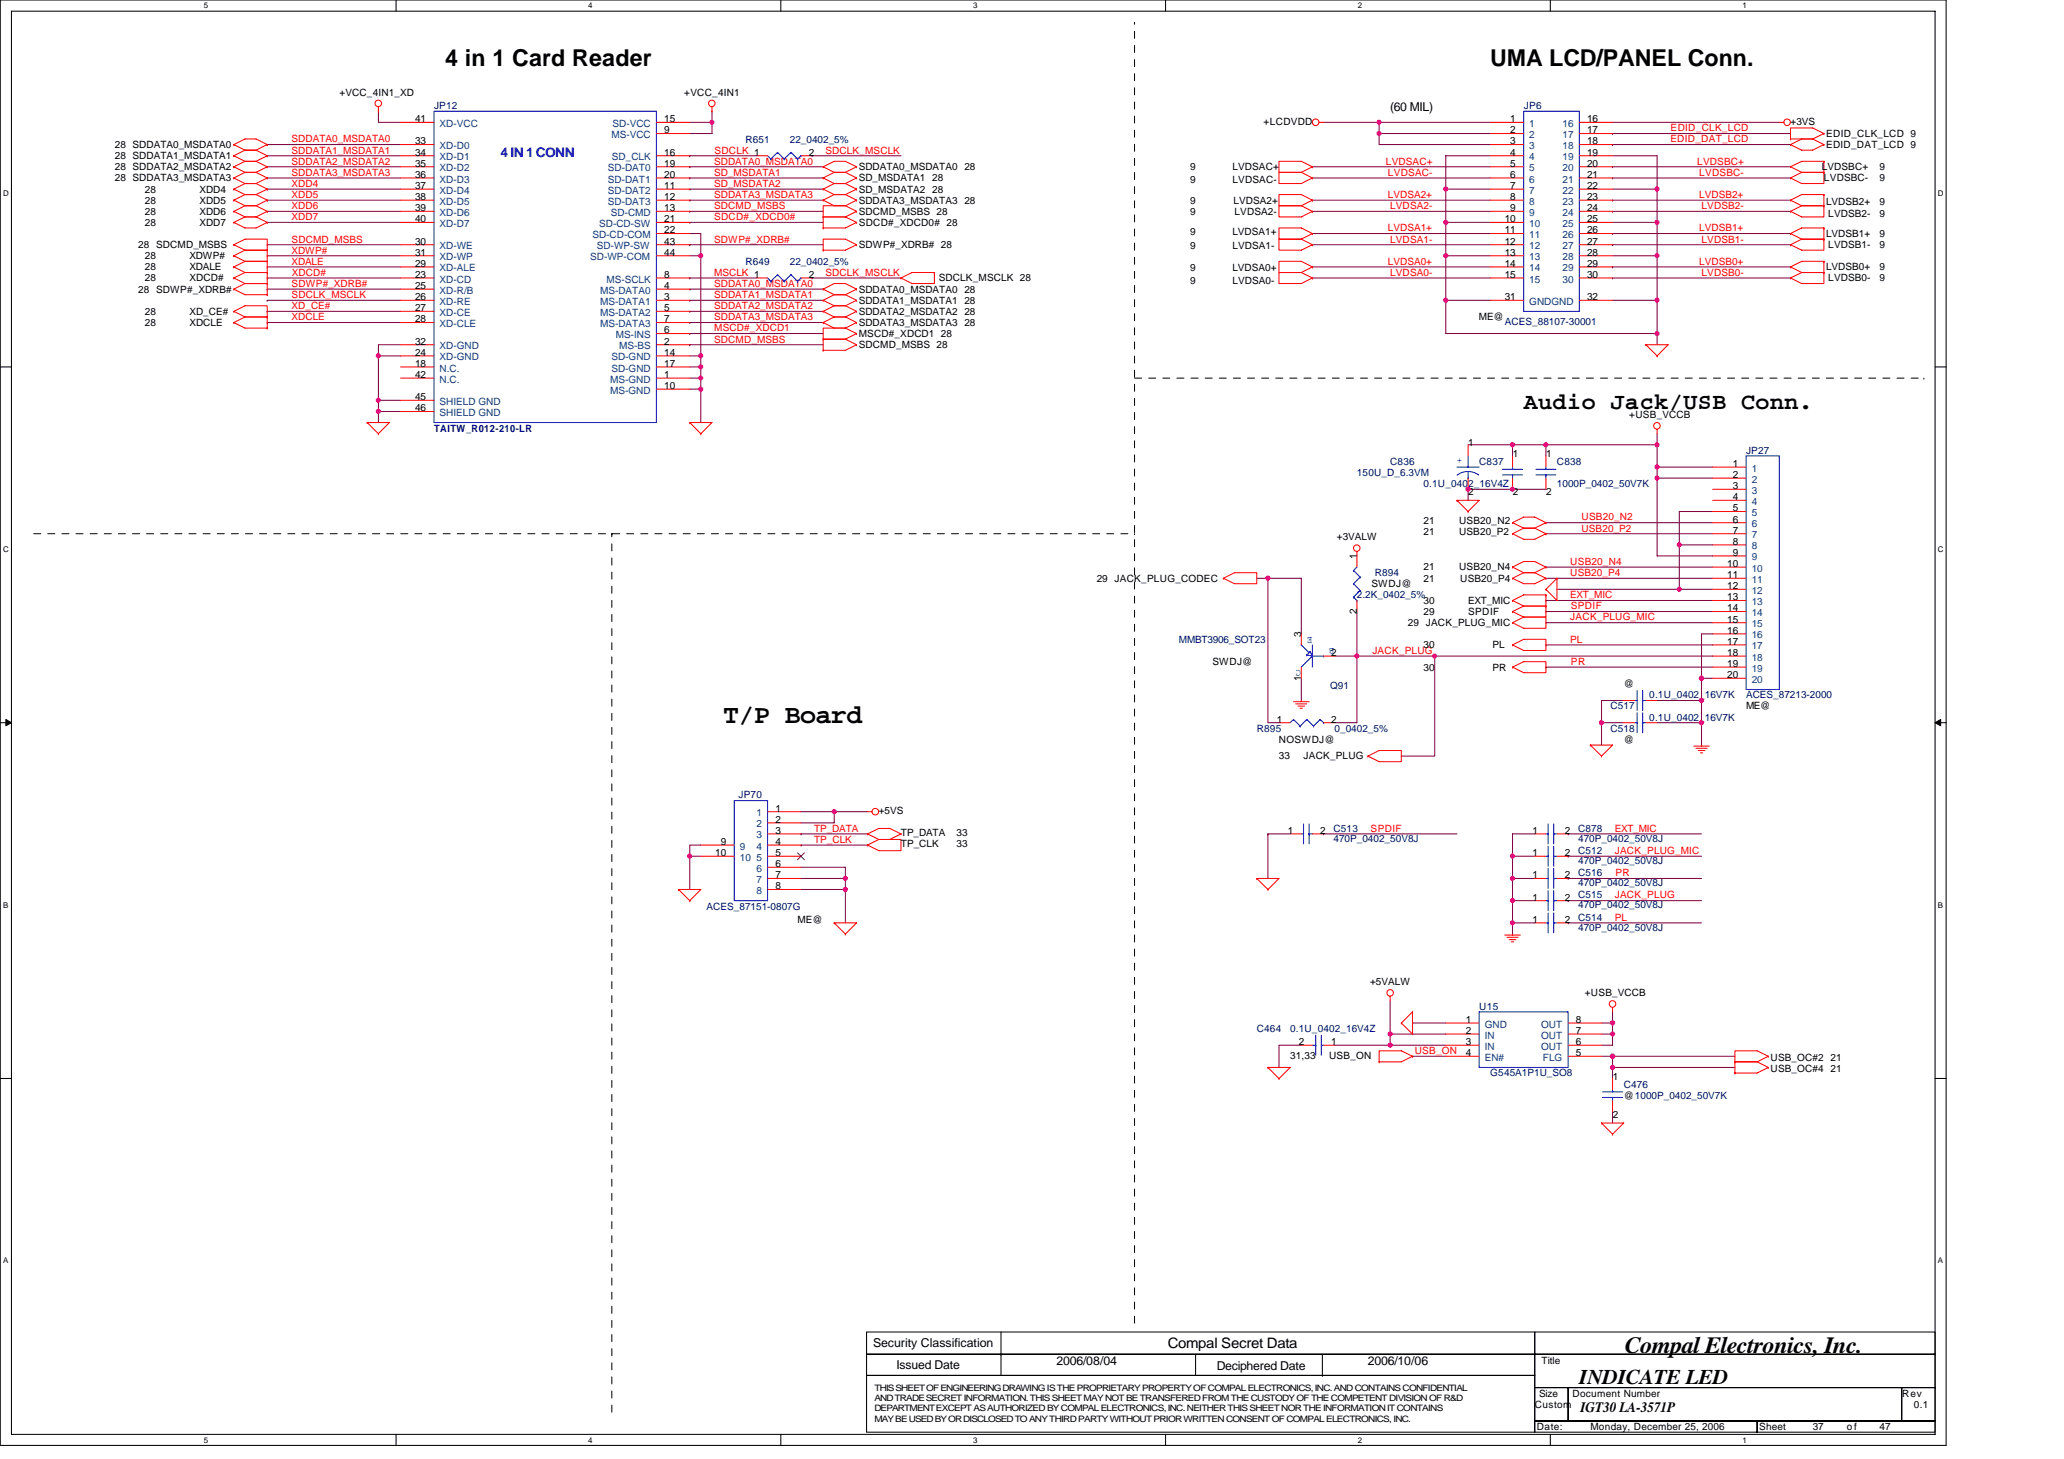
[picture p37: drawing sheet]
<svg xmlns="http://www.w3.org/2000/svg" width="297mm" height="210mm" viewBox="0 0 297 210" stroke-linecap="round" stroke-linejoin="round" font-family="sans-serif">
<defs><g id="words">
<text font-size="3.8" x="104.1" y="104">T/P Board</text>
<g font-size="3.3">
<text x="64" y="9.5">4 in 1 Card Reader</text>
<text x="214.5" y="9.5">UMA LCD/PANEL Conn.</text>
<text x="219.3" y="58.8">Audio Jack/USB Conn.</text>
<text x="233.8" y="194.7">Compal Electronics, Inc.</text>
</g>
<text font-size="3" x="227.3" y="199.2">INDICATE LED</text>
<g font-size="2.1">
<text x="168.1" y="194">Compal Secret Data</text>
<text x="227.4" y="203.2">IGT30 LA-3571P</text>
</g>
<text font-size="1.9" fill="#00f" x="72" y="22.6">4 IN 1 CONN</text>
<g font-size="1.8">
<text x="200.1" y="16">(60 MIL)</text>
<text x="125.7" y="193.9">Security Classification</text>
<text x="129" y="197">Issued Date</text>
<text x="152.1" y="196.5">2006/08/04</text>
<text x="175.1" y="197.1">Deciphered Date</text>
<text x="196.9" y="196.5">2006/10/06</text>
</g>
<g font-size="1.4">
<text x="48.8" y="13.8">+VCC_4IN1_XD</text>
<text x="59.7" y="17.6">41</text>
<text x="95.6" y="17.6">15</text>
<text x="98.5" y="13.8">+VCC_4IN1</text>
<text x="181.8" y="17.9">+LCDVDD</text>
<text x="217.4" y="17.6">1</text>
<text x="228.4" y="17.6">16</text>
<text x="257.7" y="17.9">+3VS</text>
<text x="16.5" y="21.3">28 SDDATA0_MSDATA0</text>
<text x="16.5" y="22.9">28 SDDATA1_MSDATA1</text>
<text x="59.7" y="20.8">33</text>
<text x="59.7" y="24">35</text>
<text x="59.7" y="22.4">34</text>
<text x="95.6" y="19.2">9</text>
<text x="95.6" y="22.4">16</text>
<text x="95.6" y="24">19</text>
<text x="116.4" y="22.4">2</text>
<text x="217.4" y="19.2">2</text>
<text x="217.4" y="20.8">3</text>
<text x="217.4" y="22.4">4</text>
<text x="217.4" y="24">5</text>
<text x="228.4" y="19.2">17</text>
<text x="228.4" y="20.8">18</text>
<text x="228.4" y="22.4">19</text>
<text x="228.4" y="24">20</text>
<text x="262.8" y="19.7">EDID_CLK_LCD 9</text>
<text x="262.8" y="21.3">EDID_DAT_LCD 9</text>
<text x="16.5" y="26.1">28 SDDATA3_MSDATA3</text>
<text x="16.5" y="24.5">28 SDDATA2_MSDATA2</text>
<text x="20.8" y="27.7">28</text>
<text x="20.8" y="29.3">28</text>
<text x="28.7" y="27.7">XDD4</text>
<text x="28.7" y="29.3">XDD5</text>
<text x="59.7" y="27.2">37</text>
<text x="59.7" y="28.8">38</text>
<text x="59.7" y="25.6">36</text>
<text x="95.6" y="27.2">11</text>
<text x="95.6" y="28.8">12</text>
<text x="95.6" y="25.6">20</text>
<text x="123.6" y="24.5">SDDATA0_MSDATA0 28</text>
<text x="123.6" y="26.1">SD_MSDATA1 28</text>
<text x="123.6" y="27.7">SD_MSDATA2 28</text>
<text x="123.6" y="29.3">SDDATA3_MSDATA3 28</text>
<text x="171.3" y="29.3">9</text>
<text x="171.3" y="24.5">9</text>
<text x="171.3" y="26.3">9</text>
<text x="177.4" y="24.5">LVDSAC+</text>
<text x="177.4" y="26.3">LVDSAC-</text>
<text x="177.5" y="29.3">LVDSA2+</text>
<text x="217.4" y="25.6">6</text>
<text x="217.4" y="27.2">7</text>
<text x="217.4" y="28.8">8</text>
<text x="228.4" y="25.6">21</text>
<text x="228.4" y="27.2">22</text>
<text x="228.4" y="28.8">23</text>
<text x="262.2" y="24.5">LVDSBC+</text>
<text x="262.5" y="26.1">LVDSBC-</text>
<text x="262.8" y="29.5">LVDSB2+</text>
<text x="270.5" y="26.1">9</text>
<text x="270.5" y="29.5">9</text>
<text x="270.5" y="24.5">9</text>
<text x="19.9" y="35.7">28 SDCMD_MSBS</text>
<text x="20.8" y="30.9">28</text>
<text x="20.8" y="32.5">28</text>
<text x="28.7" y="30.9">XDD6</text>
<text x="28.7" y="32.5">XDD7</text>
<text x="59.7" y="30.4">39</text>
<text x="59.7" y="32">40</text>
<text x="59.7" y="35.2">30</text>
<text x="95.6" y="35.2">43</text>
<text x="95.6" y="32">21</text>
<text x="95.6" y="30.4">13</text>
<text x="95.6" y="33.6">22</text>
<text x="123.6" y="30.9">SDCMD_MSBS 28</text>
<text x="123.6" y="32.5">SDCD#_XDCD0# 28</text>
<text x="123.6" y="35.7">SDWP#_XDRB# 28</text>
<text x="171.3" y="35.9">9</text>
<text x="171.3" y="33.8">9</text>
<text x="171.3" y="30.9">9</text>
<text x="177.4" y="35.9">LVDSA1-</text>
<text x="177.4" y="33.8">LVDSA1+</text>
<text x="177.7" y="30.9">LVDSA2-</text>
<text x="216.6" y="32">10</text>
<text x="216.6" y="33.6">11</text>
<text x="216.6" y="35.2">12</text>
<text x="217.4" y="30.4">9</text>
<text x="228.4" y="30.4">24</text>
<text x="228.4" y="32">25</text>
<text x="228.4" y="33.6">26</text>
<text x="228.4" y="35.2">27</text>
<text x="262.8" y="34.1">LVDSB1+</text>
<text x="263.1" y="35.7">LVDSB1-</text>
<text x="263.1" y="31.2">LVDSB2-</text>
<text x="270.5" y="34.1">9</text>
<text x="270.5" y="35.7">9</text>
<text x="270.5" y="31.2">9</text>
<text x="20.8" y="37.3">28</text>
<text x="20.8" y="38.9">28</text>
<text x="20.8" y="40.5">28</text>
<text x="27.3" y="37.3">XDWP#</text>
<text x="27.3" y="38.9">XDALE</text>
<text x="27.3" y="40.5">XDCD#</text>
<text x="59.7" y="36.8">31</text>
<text x="59.7" y="38.4">29</text>
<text x="59.7" y="41.6">25</text>
<text x="59.7" y="40">23</text>
<text x="95.6" y="41.6">4</text>
<text x="95.6" y="40">8</text>
<text x="95.6" y="36.8">44</text>
<text x="116.4" y="40">2</text>
<text x="135.1" y="40.5">SDCLK_MSCLK 28</text>
<text x="171.3" y="39.1">9</text>
<text x="171.3" y="40.8">9</text>
<text x="177.4" y="39.1">LVDSA0+</text>
<text x="177.4" y="40.8">LVDSA0-</text>
<text x="216.6" y="36.8">13</text>
<text x="216.6" y="38.4">14</text>
<text x="216.6" y="40">15</text>
<text x="228.4" y="36.8">28</text>
<text x="228.4" y="38.4">29</text>
<text x="228.4" y="40">30</text>
<text x="262.8" y="38.9">LVDSB0+</text>
<text x="263.1" y="40.5">LVDSB0-</text>
<text x="270.5" y="38.9">9</text>
<text x="270.5" y="40.5">9</text>
<text x="19.9" y="42.1">28 SDWP#_XDRB#</text>
<text x="20.8" y="45.3">28</text>
<text x="20.8" y="46.9">28</text>
<text x="27.3" y="45.3">XD_CE#</text>
<text x="27.3" y="46.9">XDCLE</text>
<text x="59.7" y="43.2">26</text>
<text x="59.7" y="44.8">27</text>
<text x="59.7" y="46.4">28</text>
<text x="95.6" y="46.4">7</text>
<text x="95.6" y="43.2">3</text>
<text x="95.6" y="44.8">5</text>
<text x="95.6" y="48">6</text>
<text x="123.6" y="42.1">SDDATA0_MSDATA0 28</text>
<text x="123.6" y="46.9">SDDATA3_MSDATA3 28</text>
<text x="123.6" y="43.7">SDDATA1_MSDATA1 28</text>
<text x="123.6" y="45.3">SDDATA2_MSDATA2 28</text>
<text x="212.8" y="46.1">ME@</text>
<text x="216.6" y="43.2">31</text>
<text x="228.4" y="43.2">32</text>
<text x="59.7" y="49.6">32</text>
<text x="59.7" y="51.2">24</text>
<text x="59.7" y="52.8">18</text>
<text x="95.6" y="52.8">17</text>
<text x="95.6" y="51.2">14</text>
<text x="95.6" y="49.6">2</text>
<text x="123.6" y="50.1">SDCMD_MSBS 28</text>
<text x="123.6" y="48.5">MSCD#_XDCD1 28</text>
<text x="59.7" y="54.4">42</text>
<text x="59.7" y="57.6">45</text>
<text x="59.7" y="59.2">46</text>
<text x="95.6" y="56">10</text>
<text x="95.6" y="54.4">1</text>
<text x="211.3" y="64.2">1</text>
<text x="217.7" y="65.8">1</text>
<text x="222.5" y="65.8">1</text>
<text x="234.5" y="60.2">+USB_VCCB</text>
<text x="211.3" y="71.2">2</text>
<text x="217.7" y="71.2">2</text>
<text x="222.5" y="71.2">2</text>
<text x="249.4" y="67.2">1</text>
<text x="249.4" y="68.8">2</text>
<text x="249.4" y="70.4">3</text>
<text x="249.4" y="72">4</text>
<text x="192.4" y="77.8">+3VALW</text>
<text x="204.9" y="75.4">21</text>
<text x="204.9" y="77">21</text>
<text x="210" y="75.4">USB20_N2</text>
<text x="210" y="77">USB20_P2</text>
<text x="249.4" y="73.6">5</text>
<text x="249.4" y="75.2">6</text>
<text x="249.4" y="76.8">7</text>
<text x="157.8" y="83.7">29 JACK_PLUG_CODEC</text>
<text x="195.3" y="80.5" transform="rotate(-90 195.3 80.5)">1</text>
<text x="204.9" y="82.1">21</text>
<text x="204.9" y="83.7">21</text>
<text x="210" y="82.1">USB20_N4</text>
<text x="210.2" y="83.7">USB20_P4</text>
<text x="248.6" y="81.6">10</text>
<text x="248.6" y="83.2">11</text>
<text x="249.4" y="78.4">8</text>
<text x="249.4" y="80">9</text>
<text x="195.3" y="88.3" transform="rotate(-90 195.3 88.3)">2</text>
<text x="197.4" y="84.5">SWDJ@</text>
<text x="204.9" y="86.9">30</text>
<text x="204.9" y="88.5">29</text>
<text x="211.3" y="86.9">EXT_MIC</text>
<text x="211.3" y="88.5">SPDIF</text>
<text x="248.6" y="84.8">12</text>
<text x="248.6" y="86.4">13</text>
<text x="248.6" y="88">14</text>
<text x="248.6" y="89.6">15</text>
<text x="174.5" y="95.7">SWDJ@</text>
<text x="187.3" y="91.7" transform="rotate(-90 187.3 91.7)">3</text>
<text x="191.6" y="94.4">2</text>
<text x="202.6" y="90.1">29 JACK_PLUG_MIC</text>
<text x="204.9" y="93.3">30</text>
<text x="214.8" y="93.3">PL</text>
<text x="248.6" y="91.2">16</text>
<text x="248.6" y="92.8">17</text>
<text x="248.6" y="94.4">18</text>
<text x="248.6" y="96">19</text>
<text x="187.3" y="97.9" transform="rotate(-90 187.3 97.9)">1</text>
<text x="204.9" y="96.5">30</text>
<text x="214.8" y="96.5">PR</text>
<text x="233.7" y="98.9">@</text>
<text x="248.6" y="97.6">20</text>
<text x="183.7" y="104">1</text>
<text x="184.1" y="106.9">NOSWDJ@</text>
<text x="191.6" y="104">2</text>
<text x="233.7" y="106.9">@</text>
<text x="251.3" y="102.1">ME@</text>
<text x="184.1" y="109.3">33</text>
<text x="187.6" y="109.3">JACK_PLUG</text>
<text x="111.6" y="116.8">1</text>
<text x="111.6" y="118.4">2</text>
<text x="111.6" y="120">3</text>
<text x="126.5" y="117.2">+5VS</text>
<text x="185.4" y="120">1</text>
<text x="190" y="120">2</text>
<text x="220.6" y="120">1</text>
<text x="225.2" y="120">2</text>
<text x="102.9" y="123.2">10</text>
<text x="103.7" y="121.6">9</text>
<text x="111.6" y="121.6">4</text>
<text x="111.6" y="123.2">5</text>
<text x="111.6" y="124.8">6</text>
<text x="129.7" y="120.4">TP_DATA</text>
<text x="129.7" y="122">TP_CLK</text>
<text x="137.7" y="122">33</text>
<text x="137.7" y="120.4">33</text>
<text x="220.6" y="123.2">1</text>
<text x="225.2" y="123.2">2</text>
<text x="111.6" y="126.4">7</text>
<text x="111.6" y="128">8</text>
<text x="220.6" y="129.6">1</text>
<text x="220.6" y="126.4">1</text>
<text x="225.2" y="129.6">2</text>
<text x="225.2" y="126.4">2</text>
<text x="114.8" y="132.8">ME@</text>
<text x="220.6" y="132.8">1</text>
<text x="225.2" y="132.8">2</text>
<text x="197.2" y="141.8">+5VALW</text>
<text x="228.1" y="143.4">+USB_VCCB</text>
<text x="210.9" y="147.2">1</text>
<text x="210.9" y="148.8">2</text>
<text x="226.8" y="147.2">8</text>
<text x="226.8" y="148.8">7</text>
<text x="185.7" y="152.4">31,33</text>
<text x="186.9" y="150.4">2</text>
<text x="191.3" y="152.4">USB_ON</text>
<text x="191.6" y="150.4">1</text>
<text x="210.9" y="150.4">3</text>
<text x="210.9" y="152">4</text>
<text x="226.8" y="152">5</text>
<text x="226.8" y="150.4">6</text>
<text x="232.1" y="155.4">1</text>
<text x="254.8" y="152.7">USB_OC#2 21</text>
<text x="254.8" y="154.3">USB_OC#4 21</text>
<text x="232.1" y="160.8">2</text>
<text x="233.7" y="158.1">@1000P_0402_50V7K</text>
<text x="221.8" y="196.4">Title</text>
<text x="220.9" y="202.6">Custom</text>
<text x="221.5" y="201">Size</text>
<text x="226.3" y="201">Document Number</text>
<text x="273.7" y="201">Rev</text>
<text x="275.4" y="202.6">0.1</text>
<text x="221.2" y="205.8">Date:</text>
<text x="228.9" y="205.8">Monday, December 25, 2006</text>
<text x="253.2" y="205.8">Sheet</text>
<text x="260.9" y="205.8">37</text>
<text x="265.8" y="205.8">of</text>
<text x="270.5" y="205.8">47</text>
</g>
<g font-size="1.4" fill="#000080">
<text x="62.5" y="15.7">JP12</text>
<text x="219.3" y="15.7">JP6</text>
<text x="107.3" y="20.5">R651</text>
<text x="113.7" y="20.5">22_0402_5%</text>
<text x="107.3" y="38.1">R649</text>
<text x="113.7" y="38.1">22_0402_5%</text>
<text x="216.6" y="46.7">ACES_88107-30001</text>
<text x="62.5" y="62.1">TAITW_R012-210-LR</text>
<text x="251.3" y="65.3">JP27</text>
<text x="195.3" y="68.5">150U_D_6.3VM</text>
<text x="200.1" y="66.9">C836</text>
<text x="204.9" y="70.1">0.1U_0402_16V4Z</text>
<text x="212.9" y="66.9">C837</text>
<text x="224.1" y="66.9">C838</text>
<text x="224.1" y="70.1">1000P_0402_50V7K</text>
<text x="197.8" y="82.9">R894</text>
<text x="195.3" y="86.1">2.2K_0402_5%</text>
<text x="169.7" y="92.5">MMBT3906_SOT23</text>
<text x="191.4" y="99.2">Q91</text>
<text x="237.4" y="100.5">0.1U_0402_16V7K</text>
<text x="251.3" y="100.5">ACES_87213-2000</text>
<text x="180.9" y="105.3">R895</text>
<text x="192.1" y="105.3">0_0402_5%</text>
<text x="231.8" y="102.1">C517</text>
<text x="231.8" y="105.3">C518</text>
<text x="237.4" y="103.7">0.1U_0402_16V7K</text>
<text x="106.3" y="114.9">JP70</text>
<text x="191.9" y="119.7">C513</text>
<text x="227.1" y="119.7">C878</text>
<text x="191.9" y="121.2">470P_0402_50V8J</text>
<text x="227.1" y="122.9">C512</text>
<text x="227.1" y="124.4">470P_0402_50V8J</text>
<text x="227.1" y="121.2">470P_0402_50V8J</text>
<text x="101.7" y="130.9">ACES_87151-0807G</text>
<text x="227.1" y="129.3">C515</text>
<text x="227.1" y="130.7">470P_0402_50V8J</text>
<text x="227.1" y="126.1">C516</text>
<text x="227.1" y="127.6">470P_0402_50V8J</text>
<text x="227.1" y="132.5">C514</text>
<text x="227.1" y="134">470P_0402_50V8J</text>
<text x="180.9" y="148.5">C464</text>
<text x="185.7" y="148.5">0.1U_0402_16V4Z</text>
<text x="212.9" y="145.3">U15</text>
<text x="214.5" y="154.9">G545A1P1U_SO8</text>
<text x="233.7" y="156.5">C476</text>
</g>
<g font-size="1.4" fill="#f00">
<text x="42" y="20.5">SDDATA0_MSDATA0</text>
<text x="42" y="22.1">SDDATA1_MSDATA1</text>
<text x="42" y="23.7">SDDATA2_MSDATA2</text>
<text x="102.8" y="23.7">SDDATA0_MSDATA0</text>
<text x="102.8" y="22.1">SDCLK 1</text>
<text x="118.8" y="22.1">SDCLK_MSCLK</text>
<text x="199.4" y="23.7">LVDSAC+</text>
<text x="240.4" y="20.5">EDID_DAT_LCD</text>
<text x="240.4" y="18.9">EDID_CLK_LCD</text>
<text x="244.2" y="23.7">LVDSBC+</text>
<text x="42" y="25.3">SDDATA3_MSDATA3</text>
<text x="42" y="26.9">XDD4</text>
<text x="42" y="28.5">XDD5</text>
<text x="102.8" y="25.3">SD_MSDATA1</text>
<text x="102.8" y="28.5">SDDATA3_MSDATA3</text>
<text x="102.8" y="26.9">SD_MSDATA2</text>
<text x="199.7" y="28.5">LVDSA2+</text>
<text x="199.7" y="25.3">LVDSAC-</text>
<text x="244.6" y="25.3">LVDSBC-</text>
<text x="244.6" y="28.5">LVDSB2+</text>
<text x="42" y="34.9">SDCMD_MSBS</text>
<text x="42" y="31.7">XDD7</text>
<text x="42" y="30.1">XDD6</text>
<text x="102.8" y="30.1">SDCMD_MSBS</text>
<text x="102.8" y="31.7">SDCD#_XDCD0#</text>
<text x="102.8" y="34.9">SDWP#_XDRB#</text>
<text x="199.7" y="33.3">LVDSA1+</text>
<text x="200.1" y="30.1">LVDSA2-</text>
<text x="200.1" y="34.9">LVDSA1-</text>
<text x="244.6" y="33.3">LVDSB1+</text>
<text x="244.9" y="34.9">LVDSB1-</text>
<text x="244.9" y="30.1">LVDSB2-</text>
<text x="42" y="36.5">XDWP#</text>
<text x="42" y="41.3">SDWP#_XDRB#</text>
<text x="42" y="38.1">XDALE</text>
<text x="42" y="39.7">XDCD#</text>
<text x="102.8" y="41.3">SDDATA0_MSDATA0</text>
<text x="102.8" y="39.7">MSCLK 1</text>
<text x="118.8" y="39.7">SDCLK_MSCLK</text>
<text x="199.7" y="38.1">LVDSA0+</text>
<text x="200.1" y="39.7">LVDSA0-</text>
<text x="244.6" y="38.1">LVDSB0+</text>
<text x="244.9" y="39.7">LVDSB0-</text>
<text x="42" y="44.5">XD_CE#</text>
<text x="42" y="42.9">SDCLK_MSCLK</text>
<text x="42" y="46.1">XDCLE</text>
<text x="102.8" y="47.7">MSCD#_XDCD1</text>
<text x="102.8" y="46.1">SDDATA3_MSDATA3</text>
<text x="102.8" y="44.5">SDDATA2_MSDATA2</text>
<text x="102.8" y="42.9">SDDATA1_MSDATA1</text>
<text x="102.8" y="49.3">SDCMD_MSBS</text>
<text x="227.6" y="76.5">USB20_P2</text>
<text x="227.6" y="74.9">USB20_N2</text>
<text x="226" y="81.3">USB20_N4</text>
<text x="226" y="82.9">USB20_P4</text>
<text x="226" y="86.1">EXT_MIC</text>
<text x="226" y="89.3">JACK_PLUG_MIC</text>
<text x="226.1" y="87.7">SPDIF</text>
<text x="197.5" y="94.1">JACK_PLUG</text>
<text x="226" y="92.5">PL</text>
<text x="226.1" y="95.7">PR</text>
<text x="117.2" y="119.7">TP_DATA</text>
<text x="197.2" y="119.7">SPDIF</text>
<text x="232.4" y="119.7">EXT_MIC</text>
<text x="117.2" y="121.3">TP_CLK</text>
<text x="232.4" y="122.9">JACK_PLUG_MIC</text>
<text x="232.4" y="129.3">JACK_PLUG</text>
<text x="232.5" y="126.1">PR</text>
<text x="232.4" y="132.5">PL</text>
<text x="203.6" y="151.7">USB_ON</text>
</g>
<g font-size="1.4" fill="#004080">
<text x="63.3" y="21.5">XD-D0</text>
<text x="63.3" y="23.1">XD-D1</text>
<text x="63.3" y="18.3">XD-VCC</text>
<text x="88" y="19.9">MS-VCC</text>
<text x="88.1" y="23.1">SD_CLK</text>
<text x="88.2" y="18.3">SD-VCC</text>
<text x="220.1" y="18.3">1</text>
<text x="220.1" y="19.9">2</text>
<text x="220.1" y="21.5">3</text>
<text x="220.1" y="23.1">4</text>
<text x="224.9" y="18.3">16</text>
<text x="224.9" y="19.9">17</text>
<text x="224.9" y="21.5">18</text>
<text x="224.9" y="23.1">19</text>
<text x="63.3" y="27.9">XD-D4</text>
<text x="63.3" y="24.7">XD-D2</text>
<text x="63.3" y="29.5">XD-D5</text>
<text x="63.3" y="26.3">XD-D3</text>
<text x="87.5" y="27.9">SD-DAT2</text>
<text x="87.5" y="24.7">SD-DAT0</text>
<text x="87.5" y="29.5">SD-DAT3</text>
<text x="87.5" y="26.3">SD-DAT1</text>
<text x="220.1" y="24.7">5</text>
<text x="220.1" y="26.3">6</text>
<text x="220.1" y="27.9">7</text>
<text x="220.1" y="29.5">8</text>
<text x="224.9" y="24.7">20</text>
<text x="224.9" y="26.3">21</text>
<text x="224.9" y="27.9">22</text>
<text x="224.9" y="29.5">23</text>
<text x="63.3" y="31.1">XD-D6</text>
<text x="63.3" y="32.7">XD-D7</text>
<text x="63.3" y="35.9">XD-WE</text>
<text x="85.3" y="34.3">SD-CD-COM</text>
<text x="85.9" y="35.9">SD-WP-SW</text>
<text x="86.2" y="32.7">SD-CD-SW</text>
<text x="87.9" y="31.1">SD-CMD</text>
<text x="220.1" y="31.1">9</text>
<text x="220.1" y="32.7">10</text>
<text x="220.1" y="34.3">11</text>
<text x="220.1" y="35.9">12</text>
<text x="224.9" y="31.1">24</text>
<text x="224.9" y="32.7">25</text>
<text x="224.9" y="34.3">26</text>
<text x="224.9" y="35.9">27</text>
<text x="63.3" y="37.5">XD-WP</text>
<text x="63.3" y="39.1">XD-ALE</text>
<text x="63.3" y="40.7">XD-CD</text>
<text x="84.9" y="37.5">SD-WP-COM</text>
<text x="87.3" y="40.7">MS-SCLK</text>
<text x="220.1" y="37.5">13</text>
<text x="220.1" y="39.1">14</text>
<text x="220.1" y="40.7">15</text>
<text x="224.9" y="37.5">28</text>
<text x="224.9" y="39.1">29</text>
<text x="224.9" y="40.7">30</text>
<text x="63.3" y="43.9">XD-RE</text>
<text x="63.3" y="45.5">XD-CE</text>
<text x="63.3" y="42.3">XD-R/B</text>
<text x="63.3" y="47.1">XD-CLE</text>
<text x="86.4" y="47.1">MS-DATA3</text>
<text x="86.4" y="42.3">MS-DATA0</text>
<text x="86.4" y="43.9">MS-DATA1</text>
<text x="86.4" y="45.5">MS-DATA2</text>
<text x="220.1" y="43.9">GNDGND</text>
<text x="63.3" y="50.3">XD-GND</text>
<text x="63.3" y="51.9">XD-GND</text>
<text x="63.3" y="53.5">N.C.</text>
<text x="88" y="53.5">SD-GND</text>
<text x="88" y="51.9">SD-GND</text>
<text x="88.6" y="48.7">MS-INS</text>
<text x="89.1" y="50.3">MS-BS</text>
<text x="63.3" y="55.1">N.C.</text>
<text x="63.3" y="58.3">SHIELD GND</text>
<text x="63.3" y="59.9">SHIELD GND</text>
<text x="87.8" y="56.7">MS-GND</text>
<text x="87.8" y="55.1">MS-GND</text>
<text x="252.1" y="67.9">1</text>
<text x="252.1" y="69.5">2</text>
<text x="252.1" y="71.1">3</text>
<text x="252.1" y="72.7">4</text>
<text x="252.1" y="74.3">5</text>
<text x="252.1" y="75.9">6</text>
<text x="252.1" y="77.5">7</text>
<text x="252.1" y="79.1">8</text>
<text x="252.1" y="80.7">9</text>
<text x="252.1" y="82.3">10</text>
<text x="252.1" y="83.9">11</text>
<text x="252.1" y="85.5">12</text>
<text x="252.1" y="87.1">13</text>
<text x="252.1" y="88.7">14</text>
<text x="252.1" y="90.3">15</text>
<text x="252.1" y="91.9">16</text>
<text x="252.1" y="93.5">17</text>
<text x="252.1" y="95.1">18</text>
<text x="252.1" y="96.7">19</text>
<text x="252.1" y="98.3">20</text>
<text x="108.9" y="117.5">1</text>
<text x="108.9" y="119.1">2</text>
<text x="106.5" y="122.3">9</text>
<text x="106.5" y="123.9">10</text>
<text x="108.9" y="120.7">3</text>
<text x="108.9" y="122.3">4</text>
<text x="108.9" y="123.9">5</text>
<text x="108.9" y="125.5">6</text>
<text x="108.9" y="127.1">7</text>
<text x="108.9" y="128.7">8</text>
<text x="213.7" y="147.9">GND</text>
<text x="213.7" y="149.5">IN</text>
<text x="221.8" y="147.9">OUT</text>
<text x="221.8" y="149.5">OUT</text>
<text x="213.7" y="151.1">IN</text>
<text x="213.7" y="152.7">EN#</text>
<text x="221.8" y="151.1">OUT</text>
<text x="222.1" y="152.7">FLG</text>
</g>
<g font-size="1.4" fill="#00f">
<text x="209.7" y="66.6">+</text>
<text x="188.9" y="91.6" transform="rotate(180 188.9 91.6)">E</text>
<text x="192.1" y="93.2" transform="rotate(180 192.1 93.2)">B</text>
<text x="187.3" y="96.4" transform="rotate(180 187.3 96.4)">C</text>
</g>
<g font-size="1.3">
<text x="125.8" y="200.2">THIS SHEET OF ENGINEERING DRAWING IS THE PROPRIETARY PROPERTY OF COMPAL ELECTRONICS, INC. AND CONTAINS CONFIDENTIAL</text>
<text x="125.8" y="201.7">AND TRADE SECRET INFORMATION. THIS SHEET MAY NOT BE TRANSFERED FROM THE CUSTODY OF THE COMPETENT DIVISION OF R&amp;D</text>
<text x="125.8" y="203.1">DEPARTMENT EXCEPT AS AUTHORIZED BY COMPAL ELECTRONICS, INC. NEITHER THIS SHEET NOR THE INFORMATION IT CONTAINS</text>
<text x="125.8" y="204.6">MAY BE USED BY OR DISCLOSED TO ANY THIRD PARTY WITHOUT PRIOR WRITTEN CONSENT OF COMPAL ELECTRONICS, INC.</text>
</g>
<g font-size="1.1">
<text x="29.3" y="1.2">5</text>
<text x="84.7" y="1.2">4</text>
<text x="140" y="1.2">3</text>
<text x="195.4" y="1.2">2</text>
<text x="250.8" y="1.2">1</text>
<text x=".4" y="28.2">D</text>
<text x="278.9" y="28.2">D</text>
<text x=".4" y="79.4">C</text>
<text x="278.9" y="79.4">C</text>
<text x=".4" y="130.6">B</text>
<text x="278.9" y="130.6">B</text>
<text x=".4" y="181.8">A</text>
<text x="278.9" y="181.8">A</text>
<text x="29.3" y="207.6">5</text>
<text x="84.7" y="207.6">4</text>
<text x="140" y="207.6">3</text>
<text x="195.4" y="207.6">2</text>
<text x="250.8" y="207.6">1</text>
</g>
</g></defs>
<path d="M0 0h280.1v208h-280.1zM1.6 1.6h276.9v204.8h-276.9z" fill="none" stroke="#000" stroke-width=".15"/>
<g fill="#fff">
<path d="M29.3 .2h.6v1.2h-.6z"/>
<path d="M29.3 206.6h.6v1.3h-.6z"/>
</g>
<path d="M57 0v1.6M57 206.4v1.6" fill="none" stroke="#000" stroke-width=".15"/>
<g fill="#fff">
<path d="M84.7 .2h.6v1.2h-.6z"/>
<path d="M84.7 206.6h.6v1.3h-.6z"/>
</g>
<path d="M112.4 0v1.6M112.4 206.4v1.6" fill="none" stroke="#000" stroke-width=".15"/>
<g fill="#fff">
<path d="M140 .2h.6v1.2h-.6z"/>
<path d="M140 206.6h.6v1.3h-.6z"/>
</g>
<path d="M167.7 0v1.6M167.7 206.4v1.6" fill="none" stroke="#000" stroke-width=".15"/>
<g fill="#fff">
<path d="M195.4 .2h.6v1.2h-.6z"/>
<path d="M195.4 206.6h.6v1.3h-.6z"/>
</g>
<path d="M223.1 0v1.6M223.1 206.4v1.6" fill="none" stroke="#000" stroke-width=".15"/>
<g fill="#fff">
<path d="M250.8 .2h.6v1.2h-.6z"/>
<path d="M250.8 206.6h.6v1.3h-.6z"/>
<path d="M.4 27.2h.8v1.3h-.8z"/>
<path d="M278.9 27.2h.8v1.3h-.8z"/>
<path d="M.4 78.4h.8v1.3h-.8z"/>
<path d="M278.9 78.4h.8v1.3h-.8z"/>
</g>
<path d="M0 52.8h1.6M278.5 52.8h1.6" fill="none" stroke="#000" stroke-width=".15"/>
<g fill="#fff">
<path d="M.4 129.6h.8v1.3h-.8z"/>
<path d="M278.9 129.6h.7v1.3h-.7z"/>
</g>
<path d="M0 104h1.6M278.5 104h1.6" fill="none" stroke="#000" stroke-width=".15"/>
<path d="M.8 103.5l.8 .5-.8 .5zM278.5 104l.8-.5v1z" fill="#000" stroke="#000" stroke-width=".14"/>
<g fill="#fff">
<path d="M.4 180.8h.8v1.3h-.8z"/>
<path d="M278.9 180.8h.7v1.3h-.7z"/>
</g>
<g fill="none" stroke="#000" stroke-width=".15">
<path d="M0 155.2h1.6M278.5 155.2h1.6M124.7 191.7h96.2v3.2h-96.2zM124.7 194.9h96.2v3.1h-96.2zM124.7 198h96.2v8.1h-96.2zM144.1 194.9h.1M144.1 194.9v3.1M144.1 191.7v3.2M172.1 194.9v3.1M190.3 198h.1M190.3 194.9v3.1M220.9 191.7h57.6v3.2h-57.6z"/>
<path d="M220.9 194.9h57.6v4.8h-57.6zM220.9 199.7h4.8v4.8h-4.8zM225.7 199.7h48v4.8h-48zM273.7 199.7h4.8v4.8h-4.8zM220.9 204.5h32v1.6h-32zM252.9 204.5h25.6v1.6h-25.6z"/>
</g>
<g fill="none" stroke="#800040" stroke-width=".15">
<path d="M54.5 16v1.6h3.2M99.3 17.6h3.2M102.5 16v1.6M102.5 17.6v1.6h-3.2M190.5 17.6h8M198.5 19.2v1.6h16M198.5 17.6h16M198.5 17.6v1.6M198.5 19.2h16M232.1 19.2h.1M232.1 17.6h24M232.1 19.2h25.6"/>
<path d="M38.5 36.8h.1M38.5 20.8h.1M38.5 25.6h.1M38.5 35.2h.1M38.5 32h.1M38.5 27.2h.1M38.5 30.4h.1M38.5 28.8h.1M38.5 38.4h.1M38.5 22.4h.1M38.5 24h.1M38.5 20.8h19.2"/>
<path d="M38.5 24h19.2M38.5 25.6h19.2M38.5 38.4h19.2M38.5 35.2h19.2M38.5 28.8h19.2M38.5 30.4h19.2M38.5 36.8h19.2M38.5 32h19.2M38.5 27.2h19.2M38.5 22.4h19.2M99.3 24h.1M99.3 25.6h.1"/>
<path d="M99.3 28.8h.1M99.3 27.2h.1M99.3 30.4h.1M99.3 32h.1M99.3 35.2h.1M99.3 33.6h1.6v3.2M99.3 36.8h1.6M99.3 22.4h.1M99.3 24h19.2M99.3 25.6h19.2M99.3 35.2h19.2M99.3 28.8h19.2"/>
<path d="M99.3 30.4h19.2M99.3 32h19.2M99.3 27.2h19.2M99.3 22.4h9.6M100.9 36.8v14.4M116.9 22.4h.1M116.9 22.4h12.8M188.9 30.4h.1M188.9 28.8h.1M188.9 35.2h.1M188.9 33.6h.1M188.9 38.4h.1"/>
<path d="M188.9 24h.1M188.9 25.6h.1M188.9 24h25.6M188.9 25.6h25.6M188.9 38.4h25.6M188.9 33.6h25.6M188.9 35.2h25.6M188.9 28.8h25.6M188.9 30.4h25.6M208.1 27.2v4.8M208.1 36.8h6.4M208.1 32h6.4"/>
<path d="M208.1 36.8v6.4M208.1 32v4.8M208.1 27.2h6.4M214.5 22.4h-6.4v4.8M232.1 22.4h6.4v4.8M232.1 20.8h.1M232.1 24h.1M232.1 25.6h.1M232.1 38.4h.1M232.1 33.6h.1M232.1 35.2h.1M232.1 28.8h.1"/>
<path d="M232.1 30.4h.1M232.1 27.2h6.4M232.1 32h6.4M232.1 36.8h6.4M232.1 20.8h25.6M232.1 24h25.6M232.1 25.6h25.6M232.1 38.4h25.6M232.1 33.6h25.6M232.1 35.2h25.6M232.1 28.8h25.6M232.1 30.4h25.6"/>
<path d="M238.5 36.8v6.4M238.5 27.2v4.8M238.5 32v4.8M38.5 40h.1M38.5 41.6h.1M38.5 44.8h.1M38.5 43.2h.1M38.5 46.4h.1M38.5 40h19.2M38.5 41.6h19.2M38.5 44.8h19.2M38.5 43.2h19.2"/>
<path d="M38.5 46.4h19.2M54.5 57.6h3.2M54.5 59.2v1.6M54.5 51.2v6.4M54.5 51.2h3.2M54.5 57.6v1.6M54.5 59.2h3.2M57.7 49.6h-3.2v1.6M99.3 48h.1M99.3 41.6h.1M99.3 46.4h.1M99.3 52.8h1.6"/>
<path d="M99.3 56h1.6M99.3 49.6h.1M99.3 40h.1M99.3 44.8h.1M99.3 43.2h.1M99.3 51.2h1.6M99.3 54.4h1.6M99.3 40h9.6M99.3 48h19.2M99.3 41.6h19.2M99.3 44.8h19.2M99.3 43.2h19.2"/>
<path d="M99.3 46.4h19.2M99.3 49.6h19.2M100.9 52.8v1.6M100.9 56v4.8M100.9 54.4v1.6M100.9 51.2v1.6M116.9 40h.1M116.9 40h12.8M188.9 40h.1M188.9 40h25.6M208.1 43.2v4.8h30.4M208.1 43.2h6.4"/>
<path d="M232.1 40h.1M232.1 43.2h6.4M232.1 40h25.6M238.5 43.2v4.8M238.5 48v1.6M211.3 64h6.4M222.5 64h-4.8v1.6M222.5 70.4h-11.2v1.6M222.5 76.8h.1M222.5 75.2h.1M222.5 76.8h24M222.5 75.2h24"/>
<path d="M238.5 68.8h8M238.5 68.8v11.2h8M238.5 64v3.2M238.5 67.2h8M238.5 67.2v1.6M238.5 62.4v1.6M238.5 64h-16v1.6M241.7 78.4h4.8M241.7 78.4v6.4h-17.6M246.5 73.6h-4.8v4.8M180.9 83.2h1.6M182.5 83.2v20.8h1.6"/>
<path d="M182.5 83.2h4.8v8M187.3 97.6v3.2M192.1 94.4h3.2M195.3 94.4v9.6h-3.2M195.3 94.4h.1M195.3 88v6.4M195.3 94.4h11.2M206.5 94.4v14.4h-4.8M206.5 94.4h40M222.5 81.6h.1M222.5 83.2h.1M222.5 86.4h.1"/>
<path d="M222.5 89.6h.1M222.5 88h.1M222.5 92.8h.1M222.5 96h.1M222.5 81.6h24M222.5 83.2h24M222.5 86.4h24M222.5 89.6h24M222.5 88h24M222.5 92.8h24M222.5 96h24M241.7 84.8h4.8"/>
<path d="M244.9 97.6h1.6M244.9 97.6v3.2M246.5 91.2h-1.6v6.4M115.3 116.8h4.8M120.1 116.8h4.8M120.1 116.8v1.6h-4.8M230.5 104h3.2M230.5 104v3.2M233.7 100.8h-3.2v3.2M238.5 100.8h6.4M238.5 104h6.4M244.9 104v3.2"/>
<path d="M244.9 100.8v3.2M100.9 121.6h-1.6v1.6M100.9 123.2h-1.6v4.8M115.3 128h6.4M115.3 124.8h6.4v1.6M115.3 126.4h6.4M115.3 120h.1M115.3 121.6h.1M115.3 120h9.6M115.3 121.6h9.6M121.7 126.4v6.4M182.5 120h3.2"/>
<path d="M182.5 120h.1M182.5 120v6.4M190.5 120h.1M190.5 120h19.2M217.7 126.4h3.2M217.7 132.8h3.2M217.7 132.8v1.6M217.7 126.4v3.2M217.7 129.6v3.2M217.7 129.6h3.2M217.7 123.2h3.2M217.7 123.2v3.2"/>
<path d="M220.9 120h-3.2v3.2M225.7 129.6h.1M225.7 132.8h.1M225.7 126.4h.1M225.7 123.2h.1M225.7 120h.1M225.7 129.6h19.2M225.7 132.8h19.2M225.7 126.4h19.2M225.7 120h19.2M225.7 123.2h19.2M187.3 150.4h-3.2v3.2"/>
<path d="M192.1 150.4h8M200.1 150.4h8M200.1 144v4.8h8M200.1 148.8v1.6M203.3 147.2h4.8M203.3 152h.1M203.3 152h4.8M230.5 148.8h1.6M230.5 147.2h1.6M230.5 152h1.6M232.1 148.8v1.6h-1.6M232.1 147.2v1.6"/>
<path d="M232.1 153.6v1.6M232.1 152h17.6M232.1 145.6v1.6M232.1 152v1.6M232.1 153.6h17.6M232.1 160v1.6"/>
</g>
<g fill="none" stroke="#f00" stroke-width=".15">
<path d="M54.5 16h.1M54.5 15.4v.6M57.7 17.6h4.8M94.5 17.6h4.8M94.5 19.2h4.8M102.5 16h.1M102.5 15.4v.6M189.8 17.6h.7M214.5 17.6h4.8M214.5 19.2h4.8M227.3 17.6h4.8M227.3 19.2h4.8"/>
<path d="M256.1 17.6h.6M262.5 19.2h.1M262.5 19.2l-1.6-.8h-3.2v1.6M262.5 19.2l-1.6 .8M33.7 20.8h.1M33.7 20.8l1.6-.8h1.5l1.7 .8M33.7 25.6h.1M33.7 27.2h.1M33.7 28.8h.1M33.7 30.4h.1M33.7 32l1.6 .8h1.5l1.7-.8M33.7 32h.1"/>
<path d="M33.7 35.2h.1M33.7 35.2l1.6-.8h3.2v1.6M33.7 36.8h.1M33.7 38.4h.1M33.7 22.4h.1M33.7 24h.1M33.7 20.8l1.6 .8M33.7 25.6l1.6 .8M33.7 27.2l1.6 .8M33.7 28.8l1.6 .8M33.7 30.4l1.6 .8M33.7 35.2l1.6 .8"/>
<path d="M33.7 36.8l1.6 .8M33.7 38.4l1.6 .8M33.7 22.4l1.6 .8M33.7 24l1.6 .8M35.3 21.6h1.5M35.3 26.4h1.5M35.3 24.8h1.5M35.3 28h1.5M35.3 29.6h1.5M35.3 31.2h1.5M35.3 36h3.2M35.3 37.6h3.2"/>
<path d="M35.3 36h3.2v1.6M35.3 39.2h3.2M35.3 37.6h3.2v1.6M35.3 39.2h3.2v1.6M35.3 23.2h1.5M35.3 24.8l-1.6 .8M35.3 26.4l-1.6 .8M35.3 28l-1.6 .8M35.3 29.6l-1.6 .8M35.3 31.2l-1.6 .8M35.3 36l-1.6 .8M35.3 37.6l-1.6 .8"/>
<path d="M35.3 39.2l-1.6 .8M35.3 21.6l-1.6 .8M35.3 23.2l-1.6 .8M36.8 24.8l1.7 .8M36.8 26.4l1.7 .8M36.8 28l1.7 .8M36.8 29.6l1.7 .8M36.8 31.2l1.7 .8M36.8 21.6l1.7 .8M36.8 23.2l1.7 .8M38.5 20.8h.1M38.5 25.6h.1"/>
<path d="M38.5 27.2h.1M38.5 28.8h.1M38.5 30.4h.1M38.5 32h.1M38.5 36h.1M38.5 37.6h.1M38.5 39.2h.1M38.5 22.4h.1M38.5 24h.1M38.5 20.8l-1.7 .8M38.5 25.6l-1.7 .8M38.5 27.2l-1.7 .8"/>
<path d="M38.5 28.8l-1.7 .8M38.5 30.4l-1.7 .8M38.5 22.4l-1.7 .8M38.5 24l-1.7 .8M57.7 20.8h4.8M57.7 22.4h4.8M57.7 24h4.8M57.7 25.6h4.8M57.7 27.2h4.8M57.7 28.8h4.8M57.7 30.4h4.8M57.7 32h4.8"/>
<path d="M57.7 35.2h4.8M57.7 36.8h4.8M57.7 38.4h4.8M94.5 22.4h4.8M94.5 24h4.8M94.5 25.6h4.8M94.5 27.2h4.8M94.5 28.8h4.8M94.5 30.4h4.8M94.5 32h4.8M94.5 33.6h4.8M94.5 35.2h4.8"/>
<path d="M94.5 36.8h4.8M108.9 22.4h1.6M115.3 22.4h1.6M118.5 24l1.6-.8h1.6l1.6 .8M118.5 24h.1M118.5 25.6h.1M118.5 27.2h.1M118.5 28.8l1.6 .8h1.6M118.5 28.8h.1M118.5 31.2h3.2M118.5 31.2h.1M118.5 32.8h.1"/>
<path d="M118.5 36h.1M118.5 24l1.6 .8M118.5 25.6l1.6 .8M118.5 27.2l1.6 .8M120.1 24.8h1.6M120.1 26.4h1.6M120.1 28h1.6M120.1 24.8l-1.6 .8M120.1 26.4l-1.6 .8M120.1 28l-1.6 .8M121.7 29.6h-3.2v1.6M121.7 31.2h-3.2v1.6"/>
<path d="M121.7 24.8l1.6 .8M121.7 26.4l1.6 .8M121.7 28l1.6 .8M121.7 29.6l1.6 .8M121.7 31.2l1.6 .8M123.3 24h.1M123.3 25.6h.1M123.3 27.2h.1M123.3 28.8h.1M123.3 30.4h.1M123.3 32l-1.6 .8h-3.2M123.3 32h.1"/>
<path d="M123.3 35.2l-1.6 .8h-3.2M123.3 35.2h.1M123.3 35.2l-1.6-.8h-3.2v1.6M123.3 24l-1.6 .8M123.3 25.6l-1.6 .8M123.3 27.2l-1.6 .8M123.3 28.8l-1.6 .8M123.3 30.4l-1.6 .8M134.5 39.2h-3.2l-1.6 .8M134.5 39.2v1.6h-3.2l-1.6-.8M134.5 39.2h.1M187.3 29.6h-3.2v1.6h3.2l1.6-.8"/>
<path d="M187.3 34.4h-3.2v1.6h3.2l1.6-.8M187.3 39.2h-3.2v1.6h3.2l1.6-.8M187.3 24.8h-3.2v1.6h3.2l1.6-.8M187.3 29.6l1.6 .8M187.3 34.4l1.6 .8M187.3 39.2l1.6 .8M187.3 24.8l1.6 .8M188.9 30.4h.1M188.9 28.8l-1.6-.8h-3.2v1.6h3.2M188.9 28.8h.1M188.9 35.2h.1M188.9 33.6l-1.6-.8h-3.2v1.6h3.2"/>
<path d="M188.9 33.6h.1M188.9 38.4l-1.6-.8h-3.2v1.6h3.2M188.9 38.4h.1M188.9 24l-1.6-.8h-3.2v1.6h3.2M188.9 24h.1M188.9 25.6h.1M188.9 28.8l-1.6 .8M188.9 33.6l-1.6 .8M188.9 38.4l-1.6 .8M188.9 24l-1.6 .8M214.5 20.8h4.8M214.5 22.4h4.8"/>
<path d="M214.5 24h4.8M214.5 25.6h4.8M214.5 27.2h4.8M214.5 28.8h4.8M214.5 30.4h4.8M214.5 32h4.8M214.5 33.6h4.8M214.5 35.2h4.8M214.5 36.8h4.8M214.5 38.4h4.8M227.3 20.8h4.8M227.3 22.4h4.8"/>
<path d="M227.3 24h4.8M227.3 25.6h4.8M227.3 27.2h4.8M227.3 28.8h4.8M227.3 30.4h4.8M227.3 32h4.8M227.3 33.6h4.8M227.3 35.2h4.8M227.3 36.8h4.8M227.3 38.4h4.8M257.7 20h3.2M257.7 20h.1"/>
<path d="M257.7 20.8l1.6 .8h1.6l1.6-.8M257.7 20.8h.1M257.7 33.6h.1M257.7 38.4h.1M257.7 35.2h.1M257.7 30.4h.1M257.7 25.6h.1M257.7 28.8h.1M257.7 24h.1M257.7 33.6l1.6 .8M257.7 38.4l1.6 .8M257.7 28.8l1.6 .8"/>
<path d="M257.7 24l1.6 .8M259.3 39.2h3.2M259.3 34.4h3.2M259.3 29.6h3.2M259.3 24.8h3.2M259.3 39.2l-1.6 .8M259.3 34.4l-1.6 .8M259.3 29.6l-1.6 .8M259.3 24.8l-1.6 .8M260.9 20h-1.6l-1.6 .8M260.9 20l1.6 .8M262.5 20.8h.1"/>
<path d="M262.5 39.2v1.6h-3.2l-1.6-.8M262.5 39.2h.1M262.5 32.8h-3.2l-1.6 .8M262.5 32.8v1.6h-3.2M262.5 32.8h.1M262.5 37.6h-3.2l-1.6 .8M262.5 37.6v1.6h-3.2M262.5 37.6h.1M262.5 34.4v1.6h-3.2l-1.6-.8M262.5 34.4h.1M262.5 29.6v1.6h-3.2l-1.6-.8M262.5 29.6h.1"/>
<path d="M262.5 24.8v1.6h-3.2l-1.6-.8M262.5 24.8h.1M262.5 28h-3.2l-1.6 .8M262.5 28v1.6h-3.2M262.5 28h.1M262.5 23.2h-3.2l-1.6 .8M262.5 23.2v1.6h-3.2M262.5 23.2h.1M33.7 41.6l1.6 .8h3.2M33.7 41.6h.1M33.7 44.8h.1M33.7 44.8l1.6-.8h3.2v1.6"/>
<path d="M33.7 46.4l1.6 .8h3.2M33.7 46.4h.1M33.7 40h.1M33.7 44.8l1.6 .8M33.7 40l1.6 .8M35.3 40.8h3.2v1.6M35.3 45.6h3.2M35.3 45.6h3.2v1.6M35.3 40.8h3.2M35.3 40.8l-1.6 .8M35.3 45.6l-1.6 .8M38.5 42.4h.1"/>
<path d="M38.5 45.6h.1M38.5 47.2h.1M38.5 40.8h.1M57.7 43.2h4.8M57.7 40h4.8M57.7 46.4h4.8M57.7 41.6h4.8M57.7 52.8h4.8M57.7 44.8h4.8M57.7 49.6h4.8M57.7 51.2h4.8M57.7 54.4h4.8"/>
<path d="M57.7 57.6h4.8M57.7 59.2h4.8M94.5 43.2h4.8M94.5 40h4.8M94.5 46.4h4.8M94.5 41.6h4.8M94.5 52.8h4.8M94.5 48h4.8M94.5 44.8h4.8M94.5 49.6h4.8M94.5 56h4.8M94.5 51.2h4.8"/>
<path d="M94.5 54.4h4.8M108.9 40h1.6M115.3 40h1.6M118.5 41.6l1.6-.8h1.6l1.6 .8M118.5 41.6h.1M118.5 46.4l1.6 .8h1.6M118.5 46.4h.1M118.5 50.4h.1M118.5 48.8h3.2M118.5 48.8h.1M118.5 43.2h.1M118.5 44.8h.1"/>
<path d="M118.5 41.6l1.6 .8M118.5 43.2l1.6 .8M118.5 44.8l1.6 .8M120.1 42.4h1.6M120.1 45.6h1.6M120.1 44h1.6M120.1 45.6l-1.6 .8M120.1 42.4l-1.6 .8M120.1 44l-1.6 .8M121.7 48.8h-3.2v1.6M121.7 47.2h-3.2v1.6M121.7 45.6l1.6 .8"/>
<path d="M121.7 48.8l1.6 .8M121.7 47.2l1.6 .8M121.7 42.4l1.6 .8M121.7 44l1.6 .8M123.3 41.6h.1M123.3 46.4h.1M123.3 49.6l-1.6 .8h-3.2M123.3 49.6h.1M123.3 48h.1M123.3 43.2h.1M123.3 44.8h.1M123.3 41.6l-1.6 .8"/>
<path d="M123.3 46.4l-1.6 .8M123.3 48l-1.6 .8M123.3 43.2l-1.6 .8M123.3 44.8l-1.6 .8M129.7 40h.1M188.9 40h.1M214.5 43.2h4.8M214.5 40h4.8M227.3 43.2h4.8M227.3 40h4.8M236.9 49.6h3.2l-1.6 1.6M236.9 49.6h.1"/>
<path d="M236.9 49.6l1.6 1.6M238.5 51.2h.1M257.7 40h.1M52.8 60.8h3.2l-1.5 1.6M52.8 60.8h.1M52.8 60.8l1.7 1.6M54.5 62.4h.1M99.3 60.8h3.2l-1.6 1.6M99.3 60.8h.1M99.3 60.8l1.6 1.6M100.9 62.4h.1M195.3 79.4v2.2"/>
<path d="M209.7 72h3.2l-1.6 1.6M209.7 72h.1M209.7 72l1.6 1.6M211.3 73.6h.1M211.3 64v1.6M211.3 68.8v1.6M217.7 75.2l1.6-.8h1.6l1.6 .8M217.7 75.2h.1M217.7 76.8l1.6 .8h1.6l1.6-.8M217.7 76.8h.1M217.7 75.2l1.6 .8M217.7 65.6v1.6"/>
<path d="M217.7 68.8v1.6M219.3 76h1.6M219.3 76l-1.6 .8M220.9 76l1.6 .8M222.5 75.2h.1M222.5 76.8h.1M222.5 75.2l-1.6 .8M222.5 65.6v1.6M222.5 68.8v1.6M238.5 61.8v.6M246.5 67.2h4.8M246.5 68.8h4.8"/>
<path d="M246.5 70.4h4.8M246.5 72h4.8M246.5 73.6h4.8M246.5 75.2h4.8M246.5 76.8h4.8M246.5 78.4h4.8M176.1 83.2l1.6-.8h3.2v1.6h-3.2zM176.1 83.2h.1M187.3 91.2v1.6M187.3 96v1.6M190.5 94.4h1.6M195.3 86.4v1.6"/>
<path d="M217.7 86.4h.1M217.7 89.6h.1M217.7 88h.1M217.7 92.8l1.6-.8h3.2v1.6h-3.2zM217.7 92.8h.1M217.7 96l1.6-.8h3.2v1.6h-3.2zM217.7 96h.1M217.7 83.2l1.6 .8h1.6l1.6-.8M217.7 83.2h.1M217.7 81.6l1.6-.8h1.6l1.6 .8M217.7 81.6h.1M217.7 86.4l1.6 .8"/>
<path d="M217.7 88l1.6 .8M217.7 81.6l1.6 .8M219.3 88.8h3.2v1.6h-3.2l-1.6-.8M219.3 87.2h3.2M219.3 82.4h1.6M219.3 88.8l-1.6 .8M219.3 87.2l-1.6 .8M219.3 82.4l-1.6 .8M220.9 82.4l1.6 .8M222.5 85.6h-3.2l-1.6 .8M222.5 85.6v1.6h-3.2M222.5 85.6h.1"/>
<path d="M222.5 87.2v1.6h-3.2M222.5 87.2h.1M222.5 83.2h.1M222.5 81.6h.1M222.5 84.8h.1M222.5 81.6l-1.6 .8M224.1 83.2v3.2l-1.6-1.6M224.1 83.2h.1M224.1 83.2l-1.6 1.6M246.5 94.4h4.8M246.5 80h4.8M246.5 81.6h4.8"/>
<path d="M246.5 83.2h4.8M246.5 84.8h4.8M246.5 86.4h4.8M246.5 88h4.8M246.5 89.6h4.8M246.5 91.2h4.8M246.5 92.8h4.8M246.5 96h4.8M246.5 97.6h4.8M110.5 116.8h4.8M110.5 118.4h4.8M124.9 116.8h.6"/>
<path d="M184.1 104h1.6M186.2 101h2.2M186.5 101.3h1.6M186.8 101.6h.9M187.1 101.9h.3M187.3 100.8v.2M190.5 104h1.6M196.9 108.8l1.6-.8h3.2v1.6h-3.2zM196.9 108.8h.1M228.9 107.2h3.2l-1.6 1.6M228.9 107.2h.1M228.9 107.2l1.6 1.6"/>
<path d="M230.5 108.8h.1M233.7 104h1.6M233.7 100.8h1.6M236.9 104h1.6M236.9 100.8h1.6M243.8 107.4h2.2M244.1 107.7h1.6M244.4 108h1M244.7 108.4h.3M244.9 107.2v.2M97.7 128h3.2l-1.6 1.6M97.7 128h.1"/>
<path d="M97.7 128l1.6 1.6M99.3 129.6h.1M100.9 123.2h4.8M100.9 121.6h4.8M110.5 123.2h4.8M110.5 120h4.8M110.5 121.6h4.8M110.5 124.8h4.8M110.5 126.4h4.8M110.5 128h4.8M120.1 132.8h3.2l-1.6 1.6M120.1 132.8h.1"/>
<path d="M120.1 132.8l1.6 1.6M121.7 134.4h.1M124.9 120h.1M124.9 120l1.6-.8h1.6l1.6 .8M124.9 121.6h.1M124.9 120l1.6 .8M126.5 120.8h3.2v1.6h-3.2l-1.6-.8M126.5 120.8l-1.6 .8M129.7 120l-1.6 .8h-1.6M129.7 120h.1M180.9 126.4h3.2l-1.6 1.6M180.9 126.4h.1"/>
<path d="M180.9 126.4l1.6 1.6M182.5 128h.1M185.7 120h1.6M188.9 120h1.6M216.6 134.6h2.2M216.9 134.9h1.6M217.2 135.2h1M217.5 135.6h.3M217.7 134.4v.2M220.9 123.2h1.6M220.9 129.6h1.6M220.9 120h1.6"/>
<path d="M220.9 126.4h1.6M220.9 132.8h1.6M224.1 123.2h1.6M224.1 129.6h1.6M224.1 120h1.6M224.1 126.4h1.6M224.1 132.8h1.6M182.5 153.6h3.2l-1.6 1.6M182.5 153.6h.1M182.5 153.6l1.6 1.6M184.1 155.2h.1M187.3 150.4h1.6"/>
<path d="M190.5 150.4h1.6M198.5 152.8h.1M200.1 143.4v.6M201.7 147.2h.1M203.3 152l-1.6 .8h-3.2M203.3 152h.1M203.3 152l-1.6-.8h-3.2v1.6M203.3 145.6v3.2l-1.6-1.6M203.3 145.6h.1M203.3 145.6l-1.6 1.6M208.1 147.2h4.8M208.1 148.8h4.8"/>
<path d="M208.1 152h4.8M208.1 150.4h4.8M225.7 147.2h4.8M225.7 148.8h4.8M225.7 152h4.8M225.7 150.4h4.8M232.1 145v.6M232.1 155.2v1.6M232.1 158.4v1.6M249.7 152.8h3.2M249.7 152.8h.1M249.7 154.4h.1"/>
<path d="M252.9 152.8h-3.2v1.6M252.9 152.8l1.6 .8M254.5 152h.1M254.5 152l-1.6-.8h-3.2v1.6M254.5 153.6l-1.6 .8h-3.2M254.5 153.6h.1M254.5 152l-1.6 .8M230.5 161.6h3.2l-1.6 1.6M230.5 161.6h.1M230.5 161.6l1.6 1.6M232.1 163.2h.1"/>
<circle cx="54.4" cy="14.9" r=".47"/>
<circle cx="102.4" cy="14.9" r=".47"/>
<circle cx="189.3" cy="17.6" r=".48"/>
<circle cx="257.2" cy="17.6" r=".47"/>
<circle cx="195.3" cy="78.9" r=".47"/>
<circle cx="238.5" cy="61.3" r=".47"/>
<circle cx="126" cy="116.8" r=".47"/>
<circle cx="200.1" cy="142.9" r=".47"/>
<circle cx="232.1" cy="144.5" r=".47"/>
</g>
<path d="M163.3 3.2h.1M163.3 54.4h113.6M276.9 54.4h.1M4.8 76.8h158.5M88.1 76.8h.1M163.3 76.8h.1M163.3 190.4v-187.2M88.1 203.2v-126.4" fill="none" stroke="#000" stroke-width=".14" stroke-dasharray="1 1 1 1 1 1 1 1"/>
<g fill="none" stroke="#00f" stroke-width=".15">
<path d="M62.5 16h32v44.8h-32zM219.3 16h8v28.8h-8zM110.5 22.4l.4 .5M110.9 22.9h.1M111.9 39.5h.1M111.9 21.9h.1M111.9 39.5l-1 1M111.9 39.5l1 1M111.9 21.9l-1 1M111.9 21.9l1 1M112.9 22.9h.1M113.8 39.5h.1"/>
<path d="M113.8 21.9h.1M113.8 39.5l-.9 1M113.8 39.5l1 1M113.8 21.9l-.9 1M113.8 21.9l1 1M114.8 22.9h.1M115.3 22.4h.1M115.3 22.4l-.5 .5M110.5 40l.4 .5M110.9 40.5h.1M112.9 40.5h.1M114.8 40.5h.1"/>
<path d="M115.3 40h.1M115.3 40l-.5 .5M209.7 67.2h3.2M211.3 67.9a2.46 2.46 0 0 0-1.6 .5M211.3 67.9a2.51 2.51 0 0 1 1.5 .5M211.3 65.6v1.6M211.3 68.8h.1M211.3 67.9v.9M216.2 68.3h2.9M216.2 67.5h2.9M217.7 67.2v.3M217.7 68.3h.1"/>
<path d="M217.7 68.3v.5M221 68.3h2.9M221 67.5h2.9M222.5 67.2v.3M222.5 68.3h.1M222.5 68.3v.5M251.3 65.6h4.8v33.6h-4.8zM187.3 92.8h.1M187.3 92.8l1.1 1.1M188.1 94.3h.1M188.1 94.3l.8 .1M188.5 93.8h.1"/>
<path d="M188.5 93.8l.4 .6M188.5 93.8l-.4 .5M188.9 94.4h.1M188.9 92.8v3.2M188.9 94.4l-1.6 1.6M188.9 94.4h1.6M190.5 94.4h.1M194.8 82.1h.1M194.8 84h.1M194.8 85.9h.1M194.8 82.1l.9 1M194.8 84l.9 1"/>
<path d="M194.8 85.9l.5 .5M195.3 86.4h.1M195.3 81.6l-.5 .5M195.7 83.1h.1M195.7 85h.1M195.7 83.1l-.9 .9M195.7 85l-.9 .9M235.6 99.4v2.9M236.4 99.4v2.9M105.7 115.2h4.8v14.4h-4.8zM186.2 103.5h.1M186.2 103.5l-.5 .5"/>
<path d="M186.2 103.5l.9 1M187.1 104.5h.1M187.6 118.6v2.9M188.1 103.5h.1M188.1 103.5l-1 1M188.1 103.5l.9 1M188.4 118.6v2.9M189 104.5h.1M190 103.5h.1M190 103.5l-1 1M190 103.5l.5 .5M190.5 104h.1"/>
<path d="M222.8 118.6v2.9M223.6 118.6v2.9M235.3 100.8h.3M235.3 104h.3M235.6 102.6v2.9M236.4 100.8h.1M236.4 102.6v2.9M236.4 104h.1M236.4 100.8h.5M236.4 104h.5M187.3 120h.3M188.4 120h.1"/>
<path d="M188.4 120h.5M222.5 123.2h.3M222.5 129.6h.3M222.5 120h.3M222.5 132.8h.3M222.5 126.4h.3M222.8 121.8v2.9M222.8 128.2v2.9M222.8 131.4v2.9M222.8 125v2.9M223.6 121.8v2.9M223.6 123.2h.1"/>
<path d="M223.6 128.2v2.9M223.6 129.6h.1M223.6 120h.1M223.6 131.4v2.9M223.6 132.8h.1M223.6 125v2.9M223.6 126.4h.1M223.6 123.2h.5M223.6 129.6h.5M223.6 120h.5M223.6 132.8h.5M223.6 126.4h.5"/>
<path d="M188.9 150.4h.5M189.4 149v2.9M189.4 150.4h.1M190.2 150.4h.3M190.2 149v2.9M212.9 145.6h12.8v8h-12.8zM230.6 157.9h2.9M230.6 157.1h2.9M232.1 156.8v.3M232.1 157.9h.1M232.1 157.9v.5"/>
</g>
<path d="M114.8 122.7l1 1M115.8 122.7l-1 1" fill="none" stroke="#804000" stroke-width=".14"/>
<g fill="#f0f" stroke="#f0f" stroke-width=".15">
<circle cx="208.1" cy="27.2" r=".32"/>
<circle cx="238.5" cy="48" r=".32"/>
<circle cx="198.5" cy="17.6" r=".31"/>
<circle cx="198.5" cy="19.2" r=".32"/>
<circle cx="238.5" cy="68.8" r=".31"/>
<circle cx="238.5" cy="64" r=".32"/>
<circle cx="232.1" cy="147.2" r=".32"/>
<circle cx="200.1" cy="150.4" r=".31"/>
<circle cx="200.1" cy="148.8" r=".31"/>
<circle cx="232.1" cy="152" r=".32"/>
<circle cx="232.1" cy="148.8" r=".31"/>
<circle cx="232.1" cy="153.6" r=".31"/>
<circle cx="102.5" cy="17.6" r=".31"/>
<circle cx="208.1" cy="43.2" r=".32"/>
<circle cx="208.1" cy="36.8" r=".31"/>
<circle cx="238.5" cy="27.2" r=".32"/>
<circle cx="54.4" cy="51.2" r=".32"/>
<circle cx="100.8" cy="36.8" r=".31"/>
<circle cx="100.8" cy="52.8" r=".31"/>
<circle cx="208.1" cy="32" r=".32"/>
<circle cx="100.8" cy="56" r=".32"/>
<circle cx="238.5" cy="43.2" r=".32"/>
<circle cx="238.5" cy="32" r=".32"/>
<circle cx="100.8" cy="54.4" r=".31"/>
<circle cx="100.8" cy="51.2" r=".32"/>
<circle cx="230.5" cy="104" r=".32"/>
<circle cx="54.4" cy="57.6" r=".31"/>
<circle cx="54.4" cy="59.2" r=".32"/>
<circle cx="238.5" cy="36.8" r=".31"/>
<circle cx="241.7" cy="78.4" r=".31"/>
<circle cx="241.7" cy="84.8" r=".31"/>
<circle cx="238.5" cy="67.2" r=".32"/>
<circle cx="120.1" cy="116.8" r=".31"/>
<circle cx="121.6" cy="128" r=".32"/>
<circle cx="121.6" cy="126.4" r=".31"/>
<circle cx="99.2" cy="123.2" r=".32"/>
<circle cx="222.5" cy="64" r=".32"/>
<circle cx="217.7" cy="64" r=".32"/>
<circle cx="217.7" cy="70.4" r=".31"/>
<circle cx="211.3" cy="70.4" r=".31"/>
<circle cx="182.5" cy="83.2" r=".32"/>
<circle cx="195.3" cy="94.4" r=".31"/>
<circle cx="206.5" cy="94.4" r=".31"/>
<circle cx="217.7" cy="132.8" r=".31"/>
<circle cx="217.7" cy="129.6" r=".31"/>
<circle cx="244.9" cy="104" r=".32"/>
<circle cx="244.9" cy="97.6" r=".31"/>
<circle cx="244.9" cy="100.8" r=".31"/>
<circle cx="217.7" cy="126.4" r=".31"/>
<circle cx="217.7" cy="123.2" r=".32"/>
</g>
<use href="#words"/>
</svg>
